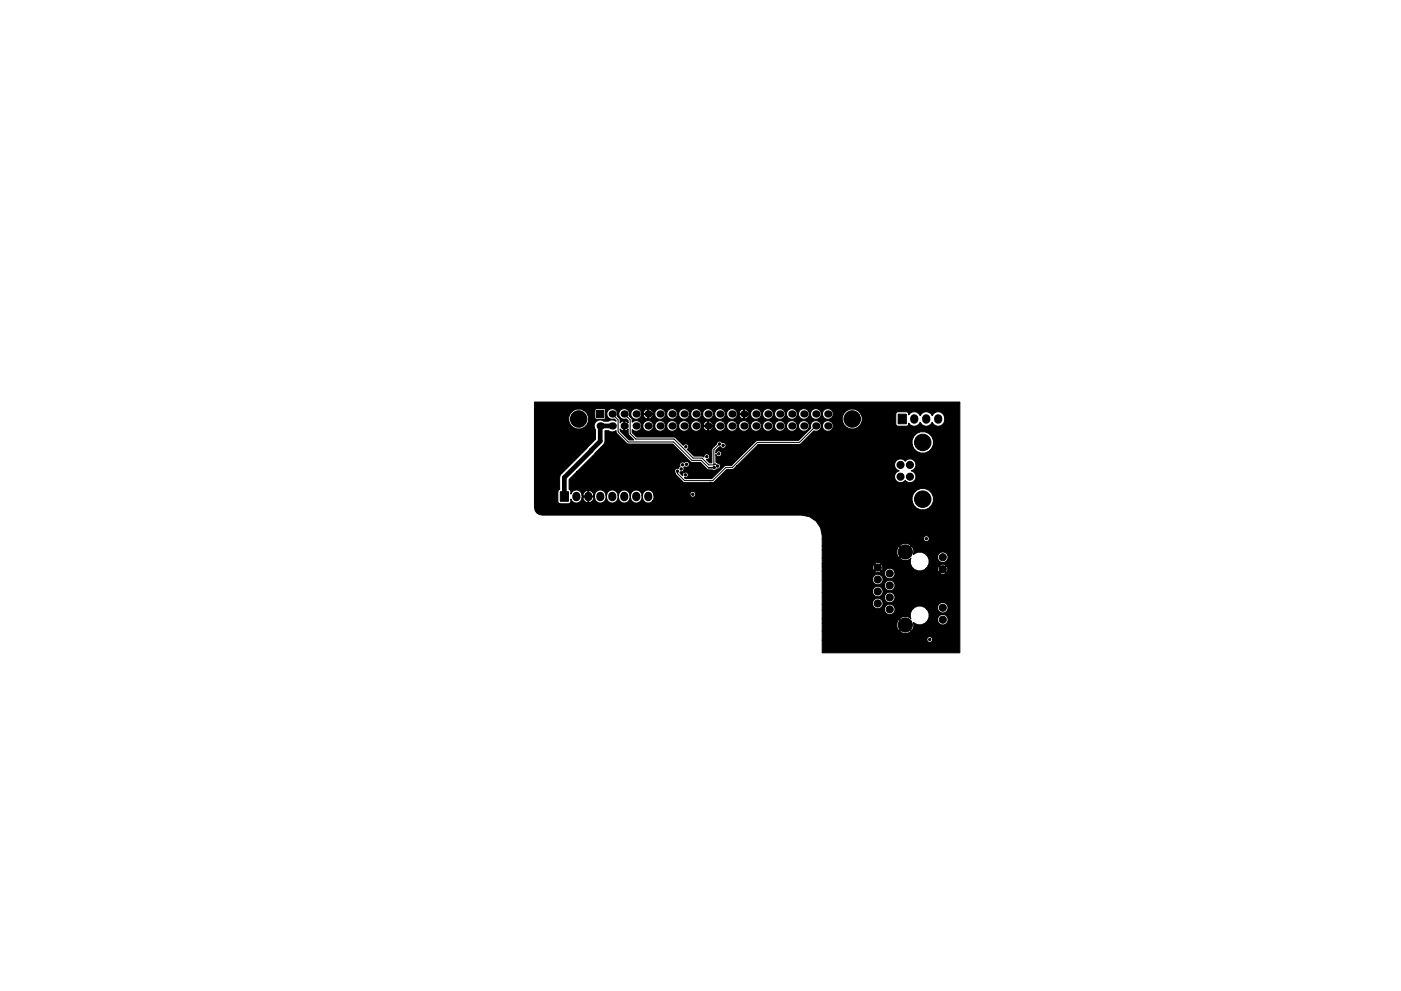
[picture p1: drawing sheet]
<svg xmlns="http://www.w3.org/2000/svg" width="297mm" height="210mm" viewBox="0 0 297 210" stroke-linecap="round" stroke-linejoin="round" font-family="sans-serif">
<g fill="#000" stroke="#000" stroke-width=".21">
<path d="M126.5 87.1h1.5v1.5h-1.5zM190.4 87.9h1.8v2h-1.8zM118.8 104.3h1.7v2.1h-1.7z"/>
<circle cx="122.7" cy="88.9" r="1.75"/>
<circle cx="143.6" cy="100" r=".25"/>
<circle cx="144.4" cy="99.5" r=".25"/>
<circle cx="144.7" cy="98.6" r=".25"/>
<circle cx="145.2" cy="99.9" r=".25"/>
<circle cx="145.4" cy="94.8" r=".25"/>
<circle cx="145.5" cy="98.5" r=".25"/>
<circle cx="147.8" cy="99.5" r=".25"/>
<circle cx="149.1" cy="99.5" r=".25"/>
<circle cx="149.6" cy="94.9" r=".25"/>
<circle cx="149.9" cy="96.9" r=".25"/>
<circle cx="151.4" cy="99.2" r=".25"/>
<circle cx="152.1" cy="98.9" r=".25"/>
<circle cx="152.4" cy="96.3" r=".25"/>
<circle cx="152.5" cy="94.2" r=".25"/>
<circle cx="153.3" cy="94.5" r=".25"/>
<circle cx="155" cy="98.5" r=".25"/>
<circle cx="180.7" cy="88.9" r="1.75"/>
<circle cx="190.9" cy="98.6" r=".75"/>
<circle cx="192.9" cy="98.6" r=".75"/>
<circle cx="195.6" cy="93.9" r="1.75"/>
<circle cx="201.5" cy="86.1" r=".25"/>
<circle cx="141.2" cy="101.6" r=".25"/>
<circle cx="142.2" cy="100.7" r=".25"/>
<circle cx="142.7" cy="104.3" r=".25"/>
<circle cx="143.4" cy="101.7" r=".25"/>
<circle cx="145.3" cy="100.7" r=".25"/>
<circle cx="145.7" cy="105" r=".25"/>
<circle cx="146.9" cy="104.9" r=".25"/>
<circle cx="147.8" cy="100.8" r=".25"/>
<circle cx="149.1" cy="100.8" r=".25"/>
<circle cx="150.6" cy="102.5" r=".25"/>
<circle cx="152.1" cy="104.5" r=".25"/>
<circle cx="152.4" cy="102.7" r=".25"/>
<circle cx="155.7" cy="104.5" r=".25"/>
<circle cx="156.7" cy="100.1" r=".25"/>
<circle cx="157.5" cy="102.7" r=".25"/>
<circle cx="189.9" cy="106.9" r=".25"/>
<circle cx="189.9" cy="107.6" r=".25"/>
<circle cx="190.9" cy="101.1" r=".75"/>
<circle cx="191.9" cy="117.1" r="1.5"/>
<circle cx="192.9" cy="101.1" r=".75"/>
<circle cx="195.6" cy="105.9" r="1.75"/>
<circle cx="196.4" cy="114.3" r=".25"/>
<circle cx="199.9" cy="118.2" r=".75"/>
<circle cx="180.7" cy="126.6" r=".25"/>
<circle cx="180.8" cy="123.6" r=".25"/>
<circle cx="186.1" cy="123" r=".75"/>
<circle cx="186.1" cy="125.5" r=".75"/>
<circle cx="186.1" cy="120.4" r=".75"/>
<circle cx="186.1" cy="128" r=".75"/>
<circle cx="188.6" cy="121.7" r=".75"/>
<circle cx="188.6" cy="124.2" r=".75"/>
<circle cx="188.6" cy="129.3" r=".75"/>
<circle cx="188.6" cy="126.8" r=".75"/>
<circle cx="191.9" cy="132.6" r="1.5"/>
<circle cx="197.1" cy="135.7" r=".25"/>
<circle cx="199.9" cy="128.9" r=".75"/>
<circle cx="199.9" cy="131.5" r=".75"/>
<circle cx="199.9" cy="120.8" r=".75"/>
</g>
<path d="M193.8 88.7v.3M196.4 88.7v.3M198.9 88.7v.3M122.2 105.2v.3M124.7 105.2v.3M127.3 105.2v.3M129.8 105.2v.3M132.4 105.2v.3M134.9 105.2v.3M137.4 105.2v.3" fill="none" stroke="#000" stroke-width="1.7"/>
<g fill="#000">
<circle cx="127.3" cy="90.4" r=".77"/>
<circle cx="129.8" cy="90.4" r=".77"/>
<circle cx="129.8" cy="87.8" r=".77"/>
<circle cx="132.3" cy="87.8" r=".77"/>
<circle cx="132.3" cy="90.4" r=".77"/>
<circle cx="134.9" cy="90.4" r=".77"/>
<circle cx="134.9" cy="87.8" r=".77"/>
<circle cx="137.4" cy="90.4" r=".77"/>
<circle cx="137.4" cy="87.8" r=".77"/>
<circle cx="140" cy="90.4" r=".77"/>
<circle cx="140" cy="87.8" r=".77"/>
<circle cx="142.5" cy="90.4" r=".77"/>
<circle cx="142.5" cy="87.8" r=".77"/>
<circle cx="145" cy="90.4" r=".77"/>
<circle cx="145" cy="87.8" r=".77"/>
<circle cx="147.6" cy="90.4" r=".77"/>
<circle cx="147.6" cy="87.8" r=".77"/>
<circle cx="150.1" cy="87.8" r=".77"/>
<circle cx="150.1" cy="90.4" r=".77"/>
<circle cx="152.7" cy="87.8" r=".77"/>
<circle cx="152.7" cy="90.4" r=".77"/>
<circle cx="155.2" cy="90.4" r=".77"/>
<circle cx="155.2" cy="87.8" r=".77"/>
<circle cx="157.7" cy="87.8" r=".77"/>
<circle cx="157.7" cy="90.4" r=".77"/>
<circle cx="160.3" cy="87.8" r=".77"/>
<circle cx="160.3" cy="90.4" r=".77"/>
<circle cx="162.8" cy="87.8" r=".77"/>
<circle cx="162.8" cy="90.4" r=".77"/>
<circle cx="165.4" cy="87.8" r=".77"/>
<circle cx="165.4" cy="90.4" r=".77"/>
<circle cx="167.9" cy="87.8" r=".77"/>
<circle cx="167.9" cy="90.4" r=".77"/>
<circle cx="170.4" cy="87.8" r=".77"/>
<circle cx="170.4" cy="90.4" r=".77"/>
<circle cx="173" cy="87.8" r=".77"/>
<circle cx="173" cy="90.4" r=".77"/>
<circle cx="175.5" cy="87.8" r=".77"/>
<circle cx="175.5" cy="90.4" r=".77"/>
</g>
<g fill="none" stroke="#000" stroke-width=".21">
<path d="M129.8 87.8l1.3 1.3v2.5l2.1 2.2h9.6l3.9 3.9h2l1.5 1.6M132.3 87.8l1.3 1.3v2.9l1.2 1.2h8.1l4.1 4h1.8l1.5 1.4h1M133.1 88.6h.1M145.4 94.8h.1M147.8 99.5v.1M149.1 99.5v.1M150.2 99.3h.9M151.3 98.6l.4-.1 .4 .4M151.4 99.2l-1.2 .1M152.1 98.9h.1M152.6 94.2l-1.3 1.2v3.2M173 90.4l-3.5 3.5h-8.9l-5.3 5.3h-1.4l-2.8 2.8h-6l-1.5-1.5v-.5"/>
<path d="M147.8 100.8h.1M149.1 100.8h.1"/>
</g>
<path d="M129.8 90.4h-2.5v3.2l-7.6 7.7v4M191.3 88.9l-.4 .4" fill="none" stroke="#000" stroke-width="1"/>
<path d="M113.3 85.3h90.2v53.2h-29.2v-2.7h22.2l.1 .2a.62 .62 0 0 0 1 0 .62 .62 0 0 0-.4-.9 .62 .62 0 0 0-.7 .7h-22.2v-1.9h16.5l.1 .2a1.64 1.64 0 0 0 2.2-.2l-1.2-1.2-1.1 1.2h-16.5v-1.6h15.8v.7l.3 .6 .2 .2 1.2-1.2-1.2-1.2-.2 .2-.3 .7h-15.8v-1h16.5l2.5 2.5a1.53 1.53 0 0 0 .4-1.7 1.95 1.95 0 0 0 3-.4h2.1l.1 .4a1.13 1.13 0 0 0 1.9 0 1.13 1.13 0 0 0-.7-1.7 1.13 1.13 0 0 0-1.3 1.3h-2.1a1.93 1.93 0 0 0-.3-2.5h2.4l.1 .4a1.13 1.13 0 0 0 1.9 0 1.13 1.13 0 0 0-.7-1.8 1.13 1.13 0 0 0-1.3 1.4h-2.4l-.3-.3a2 2 0 0 0-2.4 .1 2 2 0 0 0-.6 2.3 1.57 1.57 0 0 0-2.3 0h-16.5v-1.8h13.2l.2 .4a1.13 1.13 0 0 0 1.9 0 1.13 1.13 0 0 0-.7-1.7 1.13 1.13 0 0 0-1.4 1.3h-13.2v-1.2h10.7l.2 .4a1.13 1.13 0 0 0 1.8 0 1.13 1.13 0 0 0-.6-1.7h1.1l.2 .4a1.13 1.13 0 0 0 1.9 0 1.13 1.13 0 0 0-.7-1.8 1.13 1.13 0 0 0-1.4 1.4l-1.2-.1a1.13 1.13 0 0 0-1.3 1.4h-10.7v-2.6h10.7l.2 .4a1.13 1.13 0 0 0 1.8 .1 1.13 1.13 0 0 0-.6-1.8h1.1l.2 .4a1.13 1.13 0 0 0 1.9 0 1.13 1.13 0 0 0-.7-1.7 1.13 1.13 0 0 0-1.4 1.3h-1.2a1.13 1.13 0 0 0-1.3 1.3h-10.7v-2.5h10.7l.2 .4a1.13 1.13 0 0 0 1.8 0 1.13 1.13 0 0 0-.6-1.7h1.1l.2 .4a1.12 1.12 0 0 0 1.3 .4 1.12 1.12 0 0 0 .8-1.2h9.4l.1 .2a.86 .86 0 0 0 1.2-.2l-.6-.6-.7 .6h-9.4a1.13 1.13 0 0 0-1.4-.9 1.13 1.13 0 0 0-.9 1.3l-1.2-.1a1.13 1.13 0 0 0-1.3 1.4h-10.7v-2h11.2v.1a.86 .86 0 0 0 1.2-.1l-.6-.7-.6 .7h-11.2v-1h10.7l.1 .5 .2 .4 .7-.7h.2l.7 .7 .1-.1a.86 .86 0 0 0-.1-1.2l-.7 .6h-.2l-.7-.6-.3 .4h-10.7v-.6h11.2l.6 .7 .6-.7a.81 .81 0 0 0-1.2 0h-11.2v-1.2h16.5l.1 .3a1.64 1.64 0 0 0 2.2-.3 1.98 1.98 0 0 0 .7 2.4 1.98 1.98 0 0 0 2.5-.2h2.5v.4l.3 .4 .7-.6h.2l.7 .6 .1-.1a.86 .86 0 0 0-.1-1.2l-.7 .7h-.2l-.7-.7-.3 .5h-2.5l.5-.6h2.4l.7 .6 .6-.6v-.2a.86 .86 0 0 0-1.3 .2h-2.4l.2-.5-.1-1.1h1.9l.1 .5a1.13 1.13 0 0 0 1.9 0 1.13 1.13 0 0 0-.7-1.8 1.13 1.13 0 0 0-1.3 1.3h-1.9l-.2-.4a1.98 1.98 0 0 0-3-.4 1.51 1.51 0 0 0-.4-1.7l-2.5 2.5h-16.5v-1.6h15.8v.7l.3 .6 .2 .2 1.2-1.2-1.2-1.2-.2 .2-.3 .7h-15.8v-1h16.5l1.1 1.2 1.2-1.2a1.57 1.57 0 0 0-2.3 0h-16.5v-1.4h21.5l.1 .2a.62 .62 0 0 0 1 0 .62 .62 0 0 0-.4-.9 .62 .62 0 0 0-.7 .7h-21.5v-.7a4.4 4.4 0 0 0-4.4-4.4h-54.9l-.7-.1-.5-.4-.3-.5-.2-.6v-3.4h5v2.3l.5 .3 1.9-.1 .3-.2v-.7a1.2 1.2 0 0 0 1.3 .8 1.2 1.2 0 0 0 1.1-1.1h.2l.4 .8 .5 .2h.1v-1.2h.2v1.2h.2a1.05 1.05 0 0 0 .8-1.2h-2.2l-.2 .2v-.5l.2 .2h1v-1.2h.2v1.2l1.3-.1v.3a1.25 1.25 0 0 0 1.4 1.2 1.25 1.25 0 0 0 1-1.5l.1 .3a1.25 1.25 0 0 0 1.4 1.2 1.25 1.25 0 0 0 1-1.5l.1 .3a1.25 1.25 0 0 0 1.5 1.2 1.25 1.25 0 0 0 1-1.5l.1 .3a1.25 1.25 0 0 0 1.4 1.2 1.25 1.25 0 0 0 1-1.5l.1 .3a1.22 1.22 0 0 0 .8 1.2 1.22 1.22 0 0 0 1.3-.3h55.1l.3 .8a2.3 2.3 0 0 0 3.9 0 2.3 2.3 0 0 0-1.5-3.6 2.3 2.3 0 0 0-2.7 2.8h-55.1l.3-.4v-1h7.7a.62 .62 0 0 0 .9 .4 .62 .62 0 0 0 0-1 .62 .62 0 0 0-.9 .3v.3h-7.7a1.26 1.26 0 0 0-1.3-1.1 1.26 1.26 0 0 0-1.2 1.3 1.27 1.27 0 0 0-1.2-1.3 1.27 1.27 0 0 0-1.3 1.3 1.27 1.27 0 0 0-1.3-1.3 1.27 1.27 0 0 0-1.3 1.3 1.27 1.27 0 0 0-1.2-1.3 1.27 1.27 0 0 0-1.3 1.3 1.22 1.22 0 0 0-1.2-1.3 1.22 1.22 0 0 0-1.2 1.3l-.2-.1a1.19 1.19 0 0 0-1.2-1 1.19 1.19 0 0 0-1.1 1h-.2l-.1-.4a1.21 1.21 0 0 0-1.2-.8 1.21 1.21 0 0 0-1.1 .9v-.7l-.3-.3v-2.1l1.6-1.6h20.7l.3 .7 1.7 1.6h6.1l.3-.1 2.7-2.7h1.3l.8-.7h33.5l.2 .5 .8 .5a1.28 1.28 0 0 0-.9 1.9 1.28 1.28 0 0 0 2.1 .1 1.28 1.28 0 0 0 2.1-.1 1.28 1.28 0 0 0-.8-1.9 1.28 1.28 0 0 0 .8-1.9 1.28 1.28 0 0 0-2.1-.1 1.27 1.27 0 0 0-1.5-.4 1.27 1.27 0 0 0-.7 1.4h-33.5l4.5-4.6h32.7l.3 .8a2.3 2.3 0 0 0 3.9 0 2.3 2.3 0 0 0-1.5-3.5 2.3 2.3 0 0 0-2.7 2.7h-32.7h9l2.8-2.9a1.15 1.15 0 0 0 1.6-1h.3v.4a1.15 1.15 0 0 0 1.9 .4 1.15 1.15 0 0 0-.3-1.9h2.6l.3 .8a2.14 2.14 0 0 0 2.9 .6 2.14 2.14 0 0 0 .8-2.8h7.3v2l.3 .5h2.1l.3-.3 .1-.3a1.35 1.35 0 0 0 1.2 .6 1.35 1.35 0 0 0 1.2-.8 1.37 1.37 0 0 0 1.3 .9 1.37 1.37 0 0 0 1.2-.9 1.4 1.4 0 0 0 1.8 .8 1.4 1.4 0 0 0 .9-1.7 1.37 1.37 0 0 0-1.1-1.3 1.37 1.37 0 0 0-1.6 .8 1.37 1.37 0 0 0-1.2-.9 1.37 1.37 0 0 0-1.3 .9 1.35 1.35 0 0 0-1.2-.9 1.35 1.35 0 0 0-1.2 .7l-.2-.5-.3-.1h-2l-.3 .5h-7.3l-.1-.2a2.15 2.15 0 0 0-2.6-.8 2.15 2.15 0 0 0-1.3 2.4l-3.1-.1a1.14 1.14 0 0 0-1.1 1.2h-.3v-.5a1.17 1.17 0 0 0-1.6-.6 1.17 1.17 0 0 0-.6 1.5l-2.6 2.6-8.9 .1-5.3 5.2-1.5 .2-2.7 2.6h-5.6l-.1-.1a.62 .62 0 0 0 .7-.6 .62 .62 0 0 0-.7-.7 .62 .62 0 0 0-.5 .8l-.6-.6 .1-.2h.4a.62 .62 0 0 0 .4-.9l.2-.2a.62 .62 0 0 0 .8-.1 .62 .62 0 0 0-.1-.9 .62 .62 0 0 0-.8 .1 .62 .62 0 0 0-.8 .1 .62 .62 0 0 0-.1 .7l-.4 .5h-.3a.62 .62 0 0 0-.5 .7h-20.7l5.7-5.8 .3-.7v-2.2h.7a1.26 1.26 0 0 0 1.6 0l.1 .5 2.3 2.3h9.6l3.9 3.9h2l1.6 1.6 1.4 .1 .5-.3a.61 .61 0 0 0 .8-.5 .61 .61 0 0 0-.7-.7l-.3-.3v-1.6l.1 .2a.62 .62 0 0 0 1 .1 .62 .62 0 0 0-.2-1 .62 .62 0 0 0-.9 .4v-.5l1-.8a.62 .62 0 0 0 .8 .3 .62 .62 0 0 0 .3-.8 .62 .62 0 0 0-.8-.4 .61 .61 0 0 0-.7-.3 .61 .61 0 0 0-.5 .6l-1 1v3h-.4l-.7-.7a.62 .62 0 0 0 .7-.6 .62 .62 0 0 0-.7-.6 .62 .62 0 0 0-.6 .7l-.4-.2h-1.7l-1.4-1.5a.61 .61 0 0 0 .2-1 .61 .61 0 0 0-1 .2l-1.7-1.7-.3-.1h-7.9l-1-.9 .1-.6a1.17 1.17 0 0 0 1.2 .2 1.17 1.17 0 0 0 .7-1h.3v.4a1.16 1.16 0 0 0 1.3 .7 1.16 1.16 0 0 0 1-1.1h.2l.1 .4a1.16 1.16 0 0 0 1.3 .7 1.16 1.16 0 0 0 .9-1.1h.2l.1 .4a1.16 1.16 0 0 0 1.3 .7 1.16 1.16 0 0 0 1-1.1h.2l.1 .4a1.16 1.16 0 0 0 1.3 .7 1.16 1.16 0 0 0 .9-1.1h.2l.1 .4a1.15 1.15 0 0 0 1.2 .7 1.15 1.15 0 0 0 1-.9h.4l.4 .6 .4 .2h.1v-.9h.2v.9a.82 .82 0 0 0 .9-.9h-2v.1h-.4v-.2h2.8l.1 .4a1.16 1.16 0 0 0 1.3 .7 1.16 1.16 0 0 0 .9-1.1h.2l.1 .4a1.16 1.16 0 0 0 1.3 .7 1.16 1.16 0 0 0 1-1.1h.2l.1 .4a1.16 1.16 0 0 0 1.3 .7 1.16 1.16 0 0 0 .9-1.1h.2l.1 .4a1.16 1.16 0 0 0 1.3 .7 1.16 1.16 0 0 0 .9-1.1h.3v.4a1.16 1.16 0 0 0 1.3 .7 1.16 1.16 0 0 0 1-1.1h.2l.1 .4a1.16 1.16 0 0 0 1.3 .7 1.16 1.16 0 0 0 .9-1.1h.2l.1 .4a1.16 1.16 0 0 0 1.3 .7 1.16 1.16 0 0 0 1-1.1h.2l.1 .4a1.16 1.16 0 0 0 1.9 .4 1.16 1.16 0 0 0-.4-1.9 1.16 1.16 0 0 0-1.6 1.1h-.2l-.1-.5a1.16 1.16 0 0 0-1.3-.6 1.16 1.16 0 0 0-1 1.1h-.2l-.1-.5a1.16 1.16 0 0 0-1.3-.6 1.16 1.16 0 0 0-.9 1.1h-.2l-.1-.5a1.16 1.16 0 0 0-1.3-.6 1.16 1.16 0 0 0-.9 1.1h-.3v-.5a1.16 1.16 0 0 0-1.3-.6 1.16 1.16 0 0 0-1 1.1h-.2l-.1-.5a1.16 1.16 0 0 0-1.3-.6 1.16 1.16 0 0 0-.9 1.1h-.2l-.1-.5a1.16 1.16 0 0 0-1.3-.6 1.16 1.16 0 0 0-1 1.1h-.2l-.1-.5a1.16 1.16 0 0 0-1.3-.6 1.16 1.16 0 0 0-.9 1.1h-2.8v-.3h.4v.2h.9v-.9h.2v.9h.9l.1-.2a1.12 1.12 0 0 0-1.1-.7 1.12 1.12 0 0 0-1 .7h-.4v-.2a1.16 1.16 0 0 0-1.3-.6 1.16 1.16 0 0 0-1 1.1h-.2l-.1-.5a1.16 1.16 0 0 0-1.3-.6 1.16 1.16 0 0 0-.9 1.1h-.2l-.1-.5a1.16 1.16 0 0 0-1.3-.6 1.16 1.16 0 0 0-1 1.1h-.2l-.1-.5a1.16 1.16 0 0 0-1.3-.6 1.16 1.16 0 0 0-.9 1.1h-.2l-.1-.5a1.16 1.16 0 0 0-1.3-.6 1.16 1.16 0 0 0-.9 1.1h-.3v-.5a1.17 1.17 0 0 0-2-.3v-.7l-.6-.6 .1-.5h.2a1.15 1.15 0 0 0 1 1.2 1.15 1.15 0 0 0 1.3-.9h.4l.4 .6 .4 .2 .1-.1v-.9h.2v.9a.82 .82 0 0 0 .9-.9h-2v.2h-.4v-.3h2.8l.1 .5a1.16 1.16 0 0 0 1.3 .6 1.16 1.16 0 0 0 .9-1.1h.2l.1 .5a1.16 1.16 0 0 0 1.3 .6 1.16 1.16 0 0 0 1-1.1h.2l.1 .5a1.16 1.16 0 0 0 1.3 .6 1.16 1.16 0 0 0 .9-1.1h.2l.1 .5a1.16 1.16 0 0 0 1.3 .6 1.16 1.16 0 0 0 .9-1.1h.3v.5a1.16 1.16 0 0 0 1.3 .6 1.16 1.16 0 0 0 1-1.1h.2l.1 .5a1.16 1.16 0 0 0 1.3 .6 1.16 1.16 0 0 0 .9-1.1h.2l.1 .5a1.15 1.15 0 0 0 1.2 .7 1.15 1.15 0 0 0 1-.9h.4l.4 .6 .4 .2 .1-.1v-.9h.2v.9a.82 .82 0 0 0 .9-.9h-2v.2h-.4l.1-.3h2.7l.1 .5a1.16 1.16 0 0 0 1.3 .6 1.16 1.16 0 0 0 .9-1.1h.3v.5a1.16 1.16 0 0 0 1.3 .6 1.16 1.16 0 0 0 1-1.1h.2l.1 .5a1.16 1.16 0 0 0 1.3 .6 1.16 1.16 0 0 0 .9-1.1h.2l.1 .5a1.16 1.16 0 0 0 1.3 .6 1.16 1.16 0 0 0 1-1.1h.2l.1 .5a1.16 1.16 0 0 0 1.3 .6 1.16 1.16 0 0 0 .9-1.1h.2l.1 .5a1.16 1.16 0 0 0 1.3 .6 1.16 1.16 0 0 0 .9-1.1h.3v.5a1.16 1.16 0 0 0 1.9 .3 1.16 1.16 0 0 0-.3-1.8 1.16 1.16 0 0 0-1.6 1h-.3v-.4a1.16 1.16 0 0 0-1.3-.7 1.16 1.16 0 0 0-1 1.1h-.2l-.1-.4a1.16 1.16 0 0 0-1.3-.7 1.16 1.16 0 0 0-.9 1.1h-.2l-.1-.4a1.16 1.16 0 0 0-1.3-.7 1.16 1.16 0 0 0-1 1.1h-.2l-.1-.4a1.16 1.16 0 0 0-1.3-.7 1.16 1.16 0 0 0-.9 1.1h-.2l-.1-.4a1.16 1.16 0 0 0-1.3-.7 1.16 1.16 0 0 0-.9 1.1h-.3v-.4a1.16 1.16 0 0 0-1.3-.7 1.16 1.16 0 0 0-1 1.1h-2.7l-.1-.2h.4v.1h.9v-.9h.2v.9h.9l.1-.1a1.12 1.12 0 0 0-1.1-.8 1.12 1.12 0 0 0-1 .8h-.4v-.2a1.16 1.16 0 0 0-1.3-.7 1.16 1.16 0 0 0-1 1.1h-.2l-.1-.4a1.16 1.16 0 0 0-1.3-.7 1.16 1.16 0 0 0-.9 1.1h-.2l-.1-.4a1.16 1.16 0 0 0-1.3-.7 1.16 1.16 0 0 0-.9 1.1h-.3v-.4a1.16 1.16 0 0 0-1.3-.7 1.16 1.16 0 0 0-1 1.1h-.2l-.1-.4a1.16 1.16 0 0 0-1.3-.7 1.16 1.16 0 0 0-.9 1.1h-.2l-.1-.4a1.16 1.16 0 0 0-1.3-.7 1.16 1.16 0 0 0-1 1.1h-.2l-.1-.4a1.16 1.16 0 0 0-1.3-.7 1.16 1.16 0 0 0-.9 1.1h-2.8v-.2h.4v.1h.9v-.9h.2v.9h.9l.1-.1a1.12 1.12 0 0 0-1.1-.8 1.12 1.12 0 0 0-1 .8h-.4v-.2a1.16 1.16 0 0 0-1.3-.7 1.16 1.16 0 0 0-1 1.1h-.2l-.1-.4a1.16 1.16 0 0 0-1.5-.6 1.16 1.16 0 0 0-.6 1.5 1.16 1.16 0 0 0 1.5 .6l.4 .3v.5l-.6-.4-.2 .1v2h.2l.6-.4v1.1l1.2 1.2h-1l-1.9-1.9v-.4l.2 .2 .5 .2v-2l-.5 .1-.2 .2v-.8l-.6-.6a1.14 1.14 0 0 0-.9-1.6 1.14 1.14 0 0 0-1.3 1.3 1.14 1.14 0 0 0 1.5 .9l.4 .5a1.26 1.26 0 0 0-1.6 0h-1l-.2-.2a1.29 1.29 0 0 0-1.6 .4 1.29 1.29 0 0 0 0 1.6v2l-7.5 7.7-.1 2.9-.3 .5h-5v-15h7.3a2.14 2.14 0 0 0 3.3 1.4 2.14 2.14 0 0 0-.2-3.6h2.4v1.5l.2 .3 1.7 .1 .4-.3v-1.6l-.2-.4h-1.7l-.3 .1-.1 .3h-2.4a2.13 2.13 0 0 0-2.3 .1 2.13 2.13 0 0 0-.8 2.1h-7.3z" fill="#000" stroke="#000" stroke-width=".22"/>
</svg>
